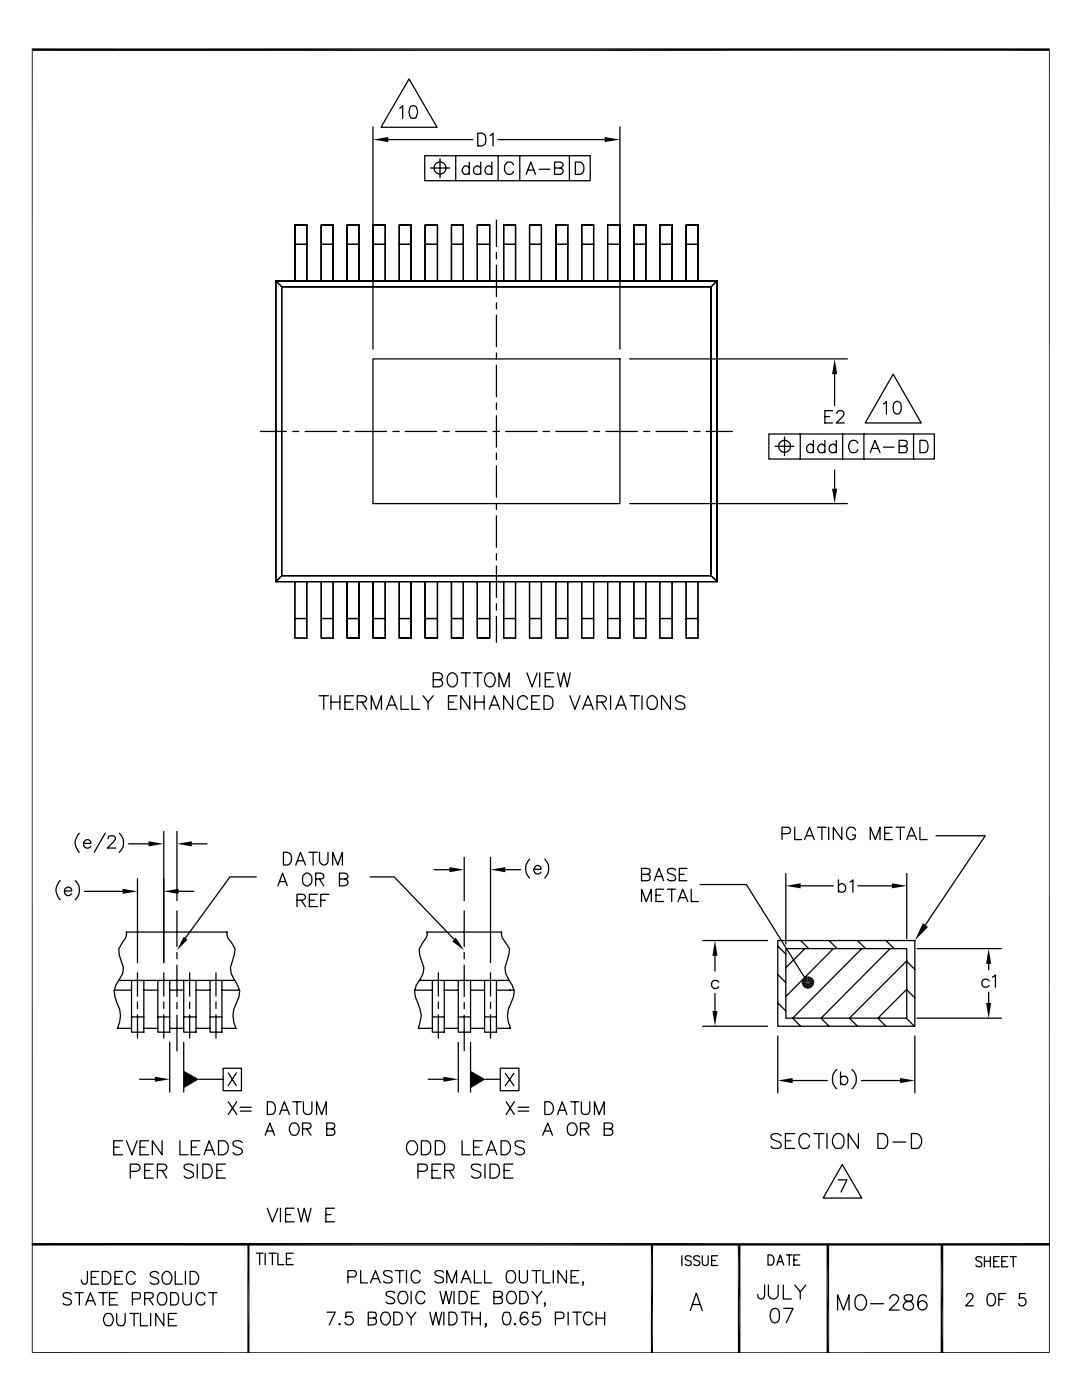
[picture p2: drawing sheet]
<svg xmlns="http://www.w3.org/2000/svg" width="216mm" height="279mm" viewBox="0 0 216 279" stroke-linecap="round" stroke-linejoin="round" font-family="sans-serif">
<g fill="none" stroke="#000" stroke-width=".25">
<path d="M81.6 15.7l5.6 9.7h-11.2zM74.4 25.3v44.4M77.5 27.9h16.8M79.8 21.6l.5-.5v2.5M82 21.3l.5-.2a1.39 1.39 0 0 1 .6 2l-.1 .4h-1a2.08 2.08 0 0 1 0-2.2zM84.8 31.1h33v5h-33zM85.9 33.5h3.8M87.8 31.7v3.8M90.9 31.1v5M93.6 33.5a.83 .83 0 0 0-1.3-.1 .83 .83 0 0 0 .2 1.3 .85 .85 0 0 0 1.1-.2M93.6 32.3v2.5M95.3 26.6h.9a1.45 1.45 0 0 1 .6 2.2l-.6 .3h-.9z"/>
<path d="M95.9 33.5a.82 .82 0 0 0-1.4 .2 .82 .82 0 0 0 .9 1.1l.5-.3M95.9 32.3v2.5M97.8 27.1l.6-.5v2.5M98.1 33.5a.74 .74 0 0 0-.9-.3 .74 .74 0 0 0-.4 .9 .73 .73 0 0 0 .5 .7 .73 .73 0 0 0 .8-.3M98.1 32.3v2.5M99.4 27.9h21.2M99.4 31.1v5M102.4 32.9a.91 .91 0 0 0-1-.6 .91 .91 0 0 0-.7 1 1.12 1.12 0 0 0 .2 1.2 1.12 1.12 0 0 0 1.2 .2l.3-.5M103.7 31.1v5M105 34.8l.9-2.5 .9 2.5M105.3 34h1.2M107.6 33.8h2.1"/>
<path d="M110.7 33.5h1.1a.74 .74 0 0 0 .6-.7l-.3-.4-1.4-.1v2.5h1.1a.64 .64 0 0 0 .4-1l-.1-.2-.3-.1M113.6 31.1v5M114.8 32.3h.9a1.3 1.3 0 0 1 .8 1.3 1.3 1.3 0 0 1-.8 1.2h-.9zM123.7 25.3v44.4M55 56h88.1M55 56v60.1M55 56l1.2 1.2M56.2 57.2h85.7M56.2 57.2v57.7M58.8 56v-11.1h2.4v11.1M58.8 48.8h2.4M64.1 56v-11.1h2.4v11.1"/>
<path d="M64.1 48.8h2.4M69.3 56v-11.1h2.3v11.1M69.3 48.8h2.3M74.4 56v-11.1h2.5v11.1M74.4 48.8h2.5M79.7 56v-11.1h2.3v11.1M79.7 48.8h2.3M84.8 56v-11.1h2.5v11.1M84.8 48.8h2.5M90.1 56v-11.1h2.4v11.1M90.1 48.8h2.4M95.2 56v-11.1h2.5v11.1"/>
<path d="M95.2 48.8h2.5M99.1 43.9v5.3M99.1 50.4v1.2M99.1 52.9v6.3M100.5 56v-11.1h2.4v11.1M100.5 48.8h2.4M105.7 56v-11.1h2.3v11.1M105.7 48.8h2.3M110.9 56v-11.1h2.4v11.1M110.9 48.8h2.4M116.1 56v-11.1h2.3v11.1M116.1 48.8h2.3"/>
<path d="M121.2 48.8h2.5M123.7 44.9h-2.5v11.1M126.5 56v-11.1h2.4v11.1M126.5 48.8h2.4M131.7 56v-11.1h2.4v11.1M131.7 48.8h2.4M136.9 56v-11.1h2.4v11.1M136.9 48.8h2.4M141.9 57.2v57.7M143.1 56v60.1M143.1 56l-1.2 1.2M74.4 71.6h49.3v28.9h-49.3z"/>
<path d="M99.1 60.5v1.1M99.1 62.9v6.3M99.1 70.4v1.3M99.1 72.9v6.3M125.6 71.6h43.5M166.5 74.7v6.2M178.2 74.7l5.6 9.7h-11.2zM52 86.1h5.1M58.4 86.1h1.2M60.9 86.1h6.2M68.4 86.1h1.3M70.9 86.1h6.2"/>
<path d="M78.4 86.1h1.3M80.9 86.1h6.2M88.4 86.1h1.3M90.9 86.1h6.2M98.4 86.1h1.3M99.1 80.4v1.3M99.1 83v6.2M99.1 90.4v1.3M99.1 93v6.2M100.9 86.1h6.3M108.4 86.1h1.2M110.9 86.1h6.3"/>
<path d="M118.4 86.1h1.2M120.9 86.1h6.3M128.4 86.1h1.2M130.9 86.1h6.3M138.4 86.1h1.3M140.9 86.1h5.2M153.4 86.6h33v5h-33zM154.7 89.1h3.7M156.5 87.2v3.7M159.7 86.6v5M162.3 89.1a.74 .74 0 0 0-1-.4 .74 .74 0 0 0-.3 1 .73 .73 0 0 0 .5 .6 .73 .73 0 0 0 .8-.3M162.3 87.9v2.4"/>
<path d="M164.6 89.1l-.4-.5a.83 .83 0 0 0-1 1.1 .83 .83 0 0 0 1.4 .3M164.6 83.1h.9M164.6 87.9v2.4M166.1 82h-1.5v2.4h1.5M166.5 93.8v3.7M166.9 89.1a.82 .82 0 0 0-1.5 .1 .82 .82 0 0 0 1 1.1l.5-.3M166.9 87.9v2.4M167 82.5a.72 .72 0 0 1 .7-.6 .72 .72 0 0 1 .7 .7l-.3 .6-1.2 1.2h1.6M168.1 86.6v5M171.2 88.5a.96 .96 0 0 0-1.1-.6 .96 .96 0 0 0-.8 .9 1.12 1.12 0 0 0 .3 1.2 1.12 1.12 0 0 0 1.2 .3l.4-.6M172.4 86.6v5M173.7 90.3l.9-2.4 1 2.4"/>
<path d="M174 89.5h1.2M176.3 80.6l.2-.1 .4-.4v2.5M176.3 89.2h2.1M178.6 80.3a.74 .74 0 0 1 1.1 .3 2.21 2.21 0 0 1-.2 1.9 .74 .74 0 0 1-1.2-.4 2.21 2.21 0 0 1 .3-1.8zM179.4 89.1h1l.5-.3a.59 .59 0 0 0 .1-.6 .59 .59 0 0 0-.6-.3h-1v2.4h1a.64 .64 0 0 0 .6-.6 .64 .64 0 0 0-.6-.6M182.3 86.6v5M183.6 87.9h.8a1.39 1.39 0 0 1 .6 2.1l-.6 .3h-.8zM55 116.1h88.1M56.2 114.9h85.7M56.2 114.9l-1.2 1.2M58.8 116.1v11.2h2.4v-11.2M64.1 116.1v11.2h2.4v-11.2"/>
<path d="M69.3 116.1v11.2h2.3v-11.2M74.4 116.1v11.2h2.5v-11.2M79.7 116.1v11.2h2.3v-11.2M84.8 116.1v11.2h2.5v-11.2M90.1 116.1v11.2h2.4v-11.2M95.2 116.1v11.2h2.5v-11.2M99.1 100.5v1.2M99.1 103v6.2M99.1 110.5v1.3M99.1 112.9v6.3M100.5 116.1v11.2h2.4v-11.2M105.7 116.1v11.2h2.3v-11.2"/>
<path d="M110.9 116.1v11.2h2.4v-11.2M116.1 116.1v11.2h2.3v-11.2M121.2 116.1v11.2h2.5v-11.2M125.6 100.5h43.5M126.5 116.1v11.2h2.4v-11.2M131.7 116.1v11.2h2.4v-11.2M136.9 116.1v11.2h2.4v-11.2M141.9 114.9l1.2 1.2M58.8 123.4h2.4M63.7 138.9h1.8M64.1 123.4h2.4M64.6 138.9v2.7"/>
<path d="M66 138.9v2.7M67.8 138.9v2.7M69.3 123.4h2.3M70.5 138.9h-1.7v2.7h1.7M74.4 123.4h2.5M79.7 123.4h2.3M80 138.9v2.7h1.5M82.2 138.9v2.7h1.5M84.4 138.9l1 1.2 1-1.2M84.8 123.4h2.5M86.4 135.6h1.2l.5-.2a.62 .62 0 0 0 0-.9l-.5-.2h-1.2v2.8h1.2l.5-.3a.78 .78 0 0 0 0-1.1l-.5-.1M89.5 134.7l.5-.4a1.41 1.41 0 0 1 1.3 .8 1.41 1.41 0 0 1-.3 1.6l-.5 .4a1.41 1.41 0 0 1-1.3-.9 1.41 1.41 0 0 1 .3-1.5z"/>
<path d="M90.1 123.4h2.4M91.2 138.9h-1.7v2.7h1.7M92 134.3h1.9M93 134.3v2.8M93.7 138.9v2.7l-1.8-2.7v2.7M94.4 134.3h1.8M94.7 138.9v2.7M95.2 123.4h2.5M95.3 134.3v2.8M96.6 138.9v2.7M96.9 134.7a.91 .91 0 0 1 1-.5 .91 .91 0 0 1 .7 .8 1.67 1.67 0 0 1-.6 2.1 1.33 1.33 0 0 1-1.2-.7 1.33 1.33 0 0 1 .1-1.4zM99.1 120.5v1.3"/>
<path d="M99.1 123v5.2M99.6 137.1v-2.8l1 2.8 1-2.8v2.8M100.5 123.4h2.4M102.3 138.9v2.7l-1.8-2.7v2.7M105.2 134.3l1 2.8 1-2.8M105.2 139.5a.91 .91 0 0 0-.8-.7 .91 .91 0 0 0-.9 .7 1.32 1.32 0 0 0-.1 1.4 1.32 1.32 0 0 0 1.2 .7l.3-.1 .3-.5M105.7 123.4h2.3M107.7 138.9h-1.6v2.7h1.6M107.7 134.3v2.8M108.5 138.9a1.48 1.48 0 0 1 1.8 .7 1.48 1.48 0 0 1-.5 1.9l-1.3 .1zM108.8 135.6h1M110.5 134.3h-1.7v2.8h1.7"/>
<path d="M110.9 123.4h2.4M111.3 134.3l.5 2.8 .7-2.8 .7 2.8 .6-2.8M113.7 138.9l1 2.7 1-2.7M116.1 123.4h2.3M121.2 123.4h2.5M121.8 138.9v2.7M125.7 138.9h1.9M126.5 123.4h2.4M126.7 138.9v2.7M128.1 138.9v2.7M129.4 139.3l.5-.4a1.41 1.41 0 0 1 1.3 .8 1.41 1.41 0 0 1-.3 1.5 1 1 0 0 1-1.1 .3 1 1 0 0 1-.7-1v-.6zM131.7 123.4h2.4"/>
<path d="M133.8 138.9v2.7l-1.8-2.7v2.7M136.7 139.3a1.19 1.19 0 0 0-1.9 0v.2l.2 .4 1.1 .4a.71 .71 0 0 1 .3 1.2 1.55 1.55 0 0 1-1.6-.3M136.9 123.4h2.4M66 140.1h1.8M68.8 140.1h1.1M71.3 140.1h1.2a.72 .72 0 0 0 .7-.7l-.3-.4-.4-.1h-1.2v2.7M72.2 140.1l1 1.5M74.1 141.6v-2.7l1 2.7 1-2.7v2.7M77.1 141.6l1-2.7 1.1 2.7M77.6 140.7h1.2M85.4 140.1v1.5M89.5 140.1h1"/>
<path d="M94.7 140.1h1.9M97.6 141.6l1-2.7 1.1 2.7M98 140.7h1.3M106.1 140.1h1M116.2 141.6l1.1-2.7 1.1 2.7M116.7 140.7h1.2M119.1 140.1h1.2a.64 .64 0 0 0 .6-.3 .64 .64 0 0 0-.1-.7l-.5-.2h-1.2v2.7M120.1 140.1l.9 1.5M122.9 141.6l1.1-2.7 1 2.7M123.3 140.7h1.2M12 175.8a2.53 2.53 0 0 0 0 3.8M12.9 177.8h1.4v-.3a.82 .82 0 0 0-.8-.5 1.01 1.01 0 0 0-.5 1.4l.5 .3h.3l.5-.3"/>
<path d="M15 175.8a2.55 2.55 0 0 1 0 3.8M15.8 166.3a2.55 2.55 0 0 0 0 3.8M16.7 168.3h1.4a.72 .72 0 0 0-.7-.8 .72 .72 0 0 0-.7 .8 .79 .79 0 0 0 .4 .9 .79 .79 0 0 0 1-.3M16.8 177.9h7.7M21 166.3l-2.2 3.8M21.6 167.4a.46 .46 0 0 1 .4-.6h.5a.55 .55 0 0 1 .5 .4 .55 .55 0 0 1-.1 .5l-1.5 1.5h1.7M23.8 166.3a2.55 2.55 0 0 1 0 3.8M25.7 168.4h3.9M27.4 175.3v16.8M32.7 165.9v26.2M35.3 165.9v13.8M35.6 177.9h3.1"/>
<path d="M38.3 168.4h3M51.1 175h-5.2l-8.9 12.2M55.5 176.8l.9-2.6 .9 2.6M55.8 175.9h1.2M56.6 170.1a1.31 1.31 0 0 1 1.6 1.3 1.31 1.31 0 0 1-1.6 1.2zM59 172.6l.9-2.5 1.1 2.5M59.3 179.7h1.1a.74 .74 0 0 0 .6-.8l-.3-.3-1.4-.1v2.4M59.4 171.8h1.1M60.1 179.7l.9 1.2M60.5 174.7l.5-.5h.6a1.48 1.48 0 0 1 0 2.6h-.6a1.44 1.44 0 0 1-.5-2zM61.6 170.1h1.7M61.7 179.7h1"/>
<path d="M62.5 170.1v2.5M63 175.4l1.3-.1a.6 .6 0 0 0 .2-.8l-.5-.3h-1v2.6M63.3 178.5h-1.6v2.4h1.6M63.8 170.1v1.8a.85 .85 0 0 0 .8 .7 .85 .85 0 0 0 .8-.7v-1.8M63.8 175.4l.8 1.4M64 179.7h.9M65.6 178.5h-1.6v2.4M66.4 172.6v-2.5l1 2.5 .9-2.5v2.5M67.7 175.4l1.5-.1 .2-.3v-.2l-.2-.4-.5-.2h-1v2.6h1l.5-.2a.6 .6 0 0 0 0-1l-.5-.2M73.8 175h4.9l11.9 12.5M86.6 173.6h3.1M92.6 171.1v8.6"/>
<path d="M97.9 171.1v21M100.8 173.6h3.1M105.7 171.4a2.74 2.74 0 0 0 0 3.9M106.5 173.5h1.4a.67 .67 0 0 0-.4-.7 .67 .67 0 0 0-.8 .3 .79 .79 0 0 0 .1 1.2 .79 .79 0 0 0 1.1-.2M108.7 171.4a2.74 2.74 0 0 1 0 3.9M128 174.5h1.1l.5-.3a.59 .59 0 0 0 .1-.6 .59 .59 0 0 0-.6-.3h-1.1v2.5h1.1l.5-.3v-.7l-.5-.3M128 179.9v-2.4l.9 2.4 1.1-2.4v2.4M130.6 175.8l.9-2.5 .9 2.5M130.9 174.9h1.2M130.9 178.6h.9M132.4 177.5h-1.5v2.4h1.5M133.2 177.5h1.6"/>
<path d="M134 177.5v2.4M134.8 173.7a1.08 1.08 0 0 0-1.6 0l.1 .5 1.1 .4a.66 .66 0 0 1 .2 1.1 1.26 1.26 0 0 1-1.4-.3M135.3 179.9l.9-2.4 1 2.4M135.6 174.5h.9M135.6 179.2h1.2M137.1 173.3h-1.5v2.5h1.5M137.9 177.5v2.4h1.5M139.7 176.5h9.2l11.6 18.5M156 166.4h1.1a.64 .64 0 0 0 .5-1l-.1-.2-.4-.1h-1.1v2.5M156.8 174.3v14.1M158.6 165.1v2.5h1.3M159.8 176.8h6.5"/>
<path d="M160.5 167.6l1-2.5 1 2.5M161 166.8h1.1M163.2 165.1h1.6M164 165.1v2.5M165.4 165.1v2.5M167.3 176.8a.82 .82 0 0 1 1.4 .1 .82 .82 0 0 1-.9 1.2l-.5-.4M167.3 175.6v2.5M168 165.1v2.5l-1.7-2.5v2.5M169.6 176l.6-.4v2.5M170.7 165.7a.91 .91 0 0 0-1-.6 .91 .91 0 0 0-.8 .9 1.12 1.12 0 0 0 .3 1.2 1.12 1.12 0 0 0 1.1 .3l.3-.3 .1-.6h-.6M171.2 176.8h6.8M173.7 167.6v-2.5l1 2.5 .9-2.5v2.5"/>
<path d="M176.5 166.3h1M178.1 165.1h-1.6v2.5h1.6M178.8 165.1h1.7M179.7 165.1v2.5M180.9 167.6l1-2.5 1 2.5M180.9 174.3v13.1M181.3 166.8h1.2M183.6 165.1v2.5h1.4M186.8 166.8h9.8l-11.9 17.8M22.8 197.6h3.4M23.7 195.7h23.1M26.2 195.7v10.3h2.5v-10.3"/>
<path d="M27.4 194.1v4.7M27.4 200v1.3M28.7 197.6h2.8M31.5 195.7v10.3h2.4v-10.3M32.7 194.1v4.7M32.7 200v1.3M33.9 197.6h2.8M35.3 181.8v7.1M35.3 190.1v1.2M35.3 192.6v6.3M36.7 195.7v10.3h2.4v-10.3M37.8 194.1v4.7"/>
<path d="M37.8 200v1.3M39.1 197.6h2.8M41.9 195.7v10.3h2.4v-10.3M43.1 194.1v4.7M43.1 200v1.3M44.3 197.6h3.5M82.7 197.6h3.6M83.7 195.7h17.9M86.3 195.7v10.3h2.3v-10.3M87.5 194.1v4.7M87.5 200v1.3M88.6 197.6h2.8"/>
<path d="M91.4 195.7v10.3h2.5v-10.3M92.6 181.8v7.1M92.6 190.1v1.2M92.6 192.6v6.3M93.9 197.6h2.8M96.7 195.7v10.3h2.4v-10.3M97.9 194.1v4.7M97.9 200v1.3M99.1 197.6h3.4M140.2 187.7h13M142.7 190.8v3M142.7 198.3v3.5"/>
<path d="M143.4 196a.8 .8 0 0 0-1.2-.1 .8 .8 0 0 0 0 1.2 .8 .8 0 0 0 1.2-.2M155.2 187.7h27.3v17.1h-27.3zM155.2 194.5l1.6 1.6M155.2 188.8l1.6 1.6M156.8 189.3h24.1v13.9h-24.1zM159.8 187.7l1.6 1.6M160.6 189.3l-3.8 3.8M165.4 187.7l1.6 1.6M166.3 189.3l-9.5 9.6M171.1 187.7l1.6 1.6M172 189.3l-13.8 13.9 1.6 1.6M176.8 187.7l1.6 1.6"/>
<path d="M177.6 189.3l-13.8 13.9 1.6 1.6M180.9 191.8l-11.4 11.4 1.6 1.6M180.9 197.4l-5.7 5.8 1.6 1.6M180.9 197.5l1.6 1.6M180.9 191.9l1.6 1.6M182.5 187.7v.1M183 189.3h16.8M197.3 192.4v1.1M197.3 198v2.2M197.4 195.7a.8 .8 0 0 0-1.2-.1 .8 .8 0 0 0 0 1.2 .8 .8 0 0 0 1.2-.1M198 195l.6-.4v2.4M26.2 205.2h-2.7a5.2 5.2 0 0 0-.1-5 3.9 3.9 0 0 1 .4-4.7l.7-1.2 .1-1.2-.8-2.5-.1-1.2 1.4-2.2 .1-1.2h20.1l.2 1.2 .8 1.1 .6 1.1-.2 1.2-.7 2.5 .1 1.2 .6 1.2a3.6 3.6 0 0 1 .5 4.7 5.2 5.2 0 0 0-.1 5h-2.8"/>
<path d="M26.2 202.9h2.5M27.4 202.5v4.7M27.9 215.4h3M28.7 205.2h2.8M31.5 202.9h2.4M32.7 202.5v4.7M33.9 205.2h2.8M33.9 208v9.9M35.3 200.1v1.2M35.3 202.6v7.1M36.7 202.9h2.4M36.7 208v9.9"/>
<path d="M37.8 202.5v4.7M39.1 205.2h2.8M39.7 215.4h4.8M41.9 202.9h2.4M43.1 202.5v4.7M44.5 213.2h3.7v4.5h-3.7zM45.6 214.1l1.6 2.6M45.6 219.9l1.6 2.5M47.2 214.1l-1.6 2.6M47.2 219.9l-1.6 2.5M53.3 219.9h.8a1.5 1.5 0 0 1 .4 2.4l-1.2 .1zM58.4 219.9h1.7"/>
<path d="M59.3 219.9v2.5M60.5 219.9v1.8a.87 .87 0 0 0 .9 .7 .87 .87 0 0 0 .8-.7v-1.8M85.4 215.4h3.1M86.3 205.2h-2.8l.6-2.5-.7-2.5a3.6 3.6 0 0 1 .4-4.7l.6-1.2 .2-1.2-.9-2.5v-1.2l1.3-2.2 .3-.6-.1-.6h14.9l.1 1.2 1.5 2.2-.2 1.2-.7 2.5 .1 1.2 .6 1.2a3.6 3.6 0 0 1 .4 4.7 5.2 5.2 0 0 0 0 5M86.3 202.9h2.3M87.5 202.5v4.7M88.6 205.2h2.8M91.4 202.9h2.5M91.4 208v9.9M92.6 200.1v1.2M92.6 202.6v7.1M93.9 205.2h2.8"/>
<path d="M93.9 208v9.9M96.7 202.9h2.4M96.9 215.4h2.9M97.9 202.5v4.7M99.1 205.2h2.8h-.2M99.8 213.2h3.7v4.5h-3.7zM100.8 214.2l1.7 2.5M101 219.9l1.6 2.5M102.5 214.2l-1.7 2.5M102.6 219.9l-1.6 2.5M108.7 219.9h.9a1.36 1.36 0 0 1 .8 1.2 1.36 1.36 0 0 1-.8 1.3h-.9zM113.9 219.9h1.6"/>
<path d="M114.7 219.9v2.5M116 219.9l.1 2.2a.92 .92 0 0 0 .9 .3 .92 .92 0 0 0 .7-.7v-1.8M140.2 204.8h13M155.2 200.2l1.6 1.6M155.2 206.8v11.3M158.2 215.6h6.9M167 213.4a2.55 2.55 0 0 0 0 3.9M167.7 215.1a.81 .81 0 0 1 1.1-.1 .81 .81 0 0 1 .3 1 .81 .81 0 0 1-1.1 .3l-.3-.2M167.7 214v2.5M170 213.4a2.55 2.55 0 0 1 0 3.9M171.9 215.6h7.7M180.9 203.1l-.1 .1 1.7 1.6"/>
<path d="M182.5 206.8v11.3M183 203.2h16.8M22.7 228.9h1.1M24.5 227.7h-1.8v2.8h1.8M25.2 227.7l1.1 2.8 1-2.8M26 233.8h1.3l.5-.3 .1-.2a.76 .76 0 0 0-.6-1h-1.3v2.8M27.9 228.9h1.1M28.9 233.6h1M29.6 227.7h-1.7v2.8h1.7M30.6 232.3h-1.7v2.8h1.7M31.4 233.6h1.2a.64 .64 0 0 0 .7-.6 .64 .64 0 0 0-.7-.7h-1.2v2.8M32.3 227.7v2.8l-1.9-2.8v2.8"/>
<path d="M32.3 233.6l1 1.5M35.9 227.7v2.8h1.6M38.2 228.9h1M38.6 232.7a1.38 1.38 0 0 0-1.9 0 .64 .64 0 0 0 .6 .8 2.04 2.04 0 0 1 1.3 .8v.4a1.19 1.19 0 0 1-1.9 0M39.4 232.3v2.8M39.9 227.7h-1.7v2.8h1.7M40.5 232.3l1.2 .1a1.57 1.57 0 0 1-.3 2.7h-.9zM40.7 230.5l1-2.8 1.1 2.8M41.1 229.5h1.3M43.3 233.6h1M43.6 227.7h1a1.49 1.49 0 0 1 1 1.4 1.49 1.49 0 0 1-1 1.4h-1zM45 232.3h-1.7v2.8h1.7"/>
<path d="M47.9 221h2.2M47.9 221.7h2.2M48.3 228a1.38 1.38 0 0 0-1.8 0 .64 .64 0 0 0 .5 .9l1 .3 .3 .4v.4a1.19 1.19 0 0 1-1.8 0M52.9 226.6l.9-2.5 1 2.5M53.3 225.7h1.1M55.8 222.4l.9-2.5 1 2.5M56.1 221.6h1.2M58 224.5a.95 .95 0 0 1 1.1-.4 .95 .95 0 0 1 .6 .9 1.12 1.12 0 0 1-.3 1.2 1.12 1.12 0 0 1-1.1 .3 1.5 1.5 0 0 1-.3-2zM60.4 225.3h1.1l.5-.3a.59 .59 0 0 0 0-.6 .59 .59 0 0 0-.5-.3h-1.1v2.5M61.2 225.3l.9 1.3M63.2 222.4v-2.5l1 2.5 .9-2.5v2.5M65.2 225.3h1l.5-.3a.59 .59 0 0 0 .1-.6 .59 .59 0 0 0-.6-.3h-1v2.5h1l.5-.3 .1-.6-.3-.3-.3-.1"/>
<path d="M81.4 228a1.06 1.06 0 0 1 1.2-.3 1.06 1.06 0 0 1 .7 1 1.39 1.39 0 0 1-1.3 1.8l-.3-.2a1.59 1.59 0 0 1-.3-2.3zM83.4 233.8h1.2l.4-.2a.74 .74 0 0 0 0-1.2l-1.6-.1v2.8M84.1 227.7h.9a1.39 1.39 0 0 1 .9 2.1l-.5 .5-.4 .2h-.9zM86.2 233.6h1.1M86.9 227.7h.9a1.39 1.39 0 0 1 .8 2.1l-.4 .5-.4 .2h-.9zM88 232.3h-1.8v2.8h1.8M88.7 233.6l1.6-.1a.7 .7 0 0 0 0-1.1l-1.6-.1v2.8M89.7 233.6l.9 1.5M92.2 227.7v2.8h1.6M94.5 228.9h1.1M95.9 232.7a1.38 1.38 0 0 0-1.8 0 .76 .76 0 0 0 .6 .8 1.46 1.46 0 0 1 1.2 .8v.4a1.19 1.19 0 0 1-1.8 0M96.2 227.7h-1.7v2.8h1.7"/>
<path d="M96.8 232.3v2.8M97 230.5l1-2.8 1.1 2.8M97.5 229.5h1.2M97.8 232.3h.9a1.21 1.21 0 0 1 1 1.7 1.19 1.19 0 0 1-1 1.1h-.9zM100 227.7h.9a1.49 1.49 0 0 1 1 1.4 1.49 1.49 0 0 1-1 1.4h-.9zM100.6 233.6h1.1M102.4 232.3h-1.8v2.8h1.8M103.4 221h2.1M103.4 221.7h2.1M104.6 228a1.38 1.38 0 0 0-1.8 0 .64 .64 0 0 0 .5 .9l.8 .2a.68 .68 0 0 1 .5 .5 .68 .68 0 0 1-.2 .7 1.21 1.21 0 0 1-1.6-.3M108.3 226.6l1-2.5 .9 2.5M108.7 225.7h1.2"/>
<path d="M111.3 222.4l.9-2.5 .9 2.5M111.6 221.6h1.2M113.7 224.2a1.13 1.13 0 0 1 1.3 .4 1.13 1.13 0 0 1 0 1.4 .91 .91 0 0 1-1.1 .6 .91 .91 0 0 1-.7-1 1.34 1.34 0 0 1 .5-1.4zM115.8 225.3h1.1a.74 .74 0 0 0 .6-.8l-.2-.3-.4-.1h-1.1v2.5M116.7 225.3l.8 1.3M118.6 222.4v-2.5l.9 2.5 1.1-2.5v2.5M120.6 225.3h1.1l.5-.3a.59 .59 0 0 0 0-.6 .59 .59 0 0 0-.5-.3h-1.1v2.5h1.1l.5-.3v-.7l-.5-.3M155.9 226.7a1.38 1.38 0 0 0-2.1 0 .76 .76 0 0 0 .6 .8 1.65 1.65 0 0 1 1.5 .8v.5a1.63 1.63 0 0 1-1.8 .3l-.3-.3M156.7 227.7h1.1M158.6 226.2h-1.9v3h1.9M161.5 226.9a1.09 1.09 0 0 0-1.2-.7 1.09 1.09 0 0 0-.9 1.1 1.34 1.34 0 0 0 .3 1.5 1.34 1.34 0 0 0 1.4 .3l.4-.6M162.4 226.2h2"/>
<path d="M163.4 226.2v3M165 226.2v3M166.5 226.7l.2-.3a1.1 1.1 0 0 1 1.7 .9 1.47 1.47 0 0 1-.8 1.9l-.9-.1a1.79 1.79 0 0 1-.2-2.4zM167.3 235.5h1.7l-1.2 2.4M168.1 232.4l3.9 6.7h-7.7zM171.3 226.2v3l-2.1-3v3M175.2 226.2h1a1.75 1.75 0 0 1 .4 2.9l-1.4 .1zM178.1 227.9h2.7M181.9 226.2h1a1.66 1.66 0 0 1 .4 2.9l-1.4 .1zM14.2 258.3a1.08 1.08 0 0 0-1.6 0l.2 .6 1 .3a.61 .61 0 0 1 .4 .7 .61 .61 0 0 1-.6 .5l-.8-.1-.2-.2M15 258h1.6M15.8 258v2.4"/>
<path d="M17.4 253.7v2.3a.6 .6 0 0 1-.9 .2l-.2-.8M17.4 259.6h1.2M18.2 254.9h.9M19.7 253.7h-1.5v2.6h1.5M19.7 258h1.7M20.4 253.7h.9a1.35 1.35 0 0 1 .8 1.3 1.35 1.35 0 0 1-.8 1.3h-.9zM20.6 258v2.4M21.8 259.2h1.1M22.9 254.9h1M23.5 258h-1.7v2.4h1.7M24.5 253.7h-1.6v2.6h1.6M26.4 259.2h1.5l.1-.5-.1-.6-.5-.1h-1v2.4"/>
<path d="M27 254.3a.92 .92 0 0 0-1.1-.6 .92 .92 0 0 0-.7 1.1 1.08 1.08 0 0 0 .2 1.2 1.08 1.08 0 0 0 1.3 .2l.3-.5M28.9 259.2h1.1l.5-.3a.59 .59 0 0 0 0-.6 .59 .59 0 0 0-.5-.3h-1.1v2.4M29.7 259.2l.9 1.2M31.7 254.2a.93 .93 0 0 0-.9-.5 .93 .93 0 0 0-.8 .6l.2 .5 1 .3a.66 .66 0 0 1 .2 1.1 1.26 1.26 0 0 1-1.4-.3M31.8 258.1l.8-.1a1.42 1.42 0 0 1 0 2.4h-.5a1.5 1.5 0 0 1-.3-2.3zM32.4 254.3l.6-.6a1.35 1.35 0 0 1 1.3 1 1.35 1.35 0 0 1-.5 1.5l-.3 .1a1.24 1.24 0 0 1-1.1-.6 1.24 1.24 0 0 1 0-1.4zM34 258h.9a1.39 1.39 0 0 1 .6 2.1l-.6 .3h-.9zM35 253.7v2.6h1.4M36.5 258v1.8l.2 .3a.86 .86 0 0 0 .8 .3 .86 .86 0 0 0 .7-.6v-1.8M37 253.7v2.6M37.9 253.7h.9a1.36 1.36 0 0 1 .8 1.3 1.36 1.36 0 0 1-.8 1.3h-.9zM40.9 258.6a.83 .83 0 0 0-.8-.6 .83 .83 0 0 0-.8 .6 1.13 1.13 0 0 0-.1 1.3 1.13 1.13 0 0 0 1.4 .4l.3-.5"/>
<path d="M41.7 258h1.6M42.5 258v2.4M51.1 250.1h1.4M51.8 250.1v2.3M52.9 250.1v2.3M53.3 241.1l1.1 2.7 1.1-2.7M53.7 250.1h1.4M54.4 250.1v2.3M55.5 250.1v2.3h1.1M56 241.1v2.7M57 242.4h1M57.1 251.2h.9"/>
<path d="M58.5 250.1h-1.4v2.3h1.4M58.7 241.1h-1.7v2.7h1.7M59.4 241.1l.7 2.7 .6-2.7 .7 2.7 .7-2.7M65 242.4h1M66.7 241.1h-1.7v2.7h1.7M69.4 254.8h1.1a.64 .64 0 0 0 .6-.6 .64 .64 0 0 0-.6-.6h-1.1v2.4M72 253.6v2.4h1.3M73.9 256l1-2.4 1 2.4M74.3 255.2h1.2M78.2 253.9a1.16 1.16 0 0 0-1.7 0v.3l.3 .3 .9 .3a.6 .6 0 0 1 .5 .7 .6 .6 0 0 1-.6 .5l-.8-.1-.3-.2M78.7 258.1a1.16 1.16 0 0 0-1.7 0 .5 .5 0 0 0 .6 .6 1.47 1.47 0 0 1 1.1 .8v.3a1.16 1.16 0 0 1-1.7 0M78.9 253.6h1.7"/>
<path d="M79.7 258.1a.95 .95 0 0 1 1-.3 .95 .95 0 0 1 .7 .9 1.12 1.12 0 0 1-.3 1.1 1.12 1.12 0 0 1-1.2 .3 1.5 1.5 0 0 1-.2-2zM79.8 253.6v2.4M81.1 253.6v2.4M82 257.7v2.5M83.8 254.2a.91 .91 0 0 0-1-.6 .91 .91 0 0 0-.8 .9 1.12 1.12 0 0 0 .3 1.2 1.12 1.12 0 0 0 1.2 .2l.3-.5M84.8 258.3a.83 .83 0 0 0-.9-.6 .83 .83 0 0 0-.8 .6 1.13 1.13 0 0 0 0 1.4 1.13 1.13 0 0 0 1.3 .4l.4-.5M87.8 257.7l.6 2.5 .6-2.5 .6 2.5 .6-2.5M88.5 253.9a1.16 1.16 0 0 0-1.7 0v.3l.2 .3 1 .3a.6 .6 0 0 1 .5 .7 .6 .6 0 0 1-.6 .5l-.9-.1-.2-.2M89.2 256v-2.4l1 2.4 .9-2.4v2.4M90.6 257.7v2.5M91.6 257.7h.8a1.19 1.19 0 0 1 .8 1.5l-.4 .9-1.2 .1zM92 256l1-2.4 1 2.4"/>
<path d="M92.4 255.2h1.2M94.1 258.9h.9M94.7 253.6v2.4h1.4M95.6 257.7h-1.5v2.5h1.5M96.7 253.6v2.4h1.4M98.6 258.9h1.1l.5-.2a.59 .59 0 0 0 0-.7 .59 .59 0 0 0-.5-.3h-1.1v2.5h1.1l.5-.2a.74 .74 0 0 0-.2-1l-.3-.1M101.2 253.9a.94 .94 0 0 1 1-.3 .94 .94 0 0 1 .7 .9 1.12 1.12 0 0 1-.3 1.2 1.12 1.12 0 0 1-1.2 .2 1.8 1.8 0 0 1-.2-2zM101.6 257.8a1.13 1.13 0 0 1 1.3 .4 1.13 1.13 0 0 1 0 1.4 .91 .91 0 0 1-1.1 .6 .91 .91 0 0 1-.7-1 1.34 1.34 0 0 1 .5-1.4zM103.6 253.6v1.8a.81 .81 0 0 0 .8 .6 .81 .81 0 0 0 .8-.6v-1.8M103.7 257.7h.9a1.3 1.3 0 0 1 .8 1.3 1.3 1.3 0 0 1-.8 1.2h-.9zM106.2 257.7l1 1.2 .9-1.2M106.2 253.6h1.7"/>
<path d="M107 253.6v2.4M107.2 258.9v1.3M108.4 253.6v2.4h1.4M110.4 253.6v2.4M113 253.6v2.4l-1.7-2.4v2.4M114 254.8h.9M115.5 253.6h-1.5v2.4h1.5M116.4 255.9h-.2l.1-.1 .1 .4-.2 .3M136.1 250.6v2M137.9 250.9a.67 .67 0 0 0-.6-.3 .67 .67 0 0 0-.6 .4l.2 .4 .7 .2a.48 .48 0 0 1 .3 .5 .48 .48 0 0 1-.4 .5l-.6-.1-.2-.2M139.6 250.9a.67 .67 0 0 0-.6-.3 .67 .67 0 0 0-.6 .4l.2 .4 .7 .2a.48 .48 0 0 1 .3 .5 .48 .48 0 0 1-.4 .5l-.6-.1-.2-.2M140.1 250.6v1.5a.6 .6 0 0 0 .6 .5 .6 .6 0 0 0 .6-.5v-1.5"/>
<path d="M142 251.5h.7M143.2 250.6h-1.2v2h1.2M152.6 256.5v2.1l-.3 .5a.71 .71 0 0 1-.8 0 .71 .71 0 0 1-.3-.8M153.2 250.4a1.06 1.06 0 0 1 1.3 .8 1.06 1.06 0 0 1-.7 1.3h-.6zM153.3 256.5v2a1 1 0 0 0 1 .8 1 1 0 0 0 1-.8v-2M155 252.5l.7-2.1 .7 2.1M155.3 251.8h.8M156.3 256.5v2.7h1.6M156.9 250.4h1.2M157.5 250.4v2.1M158.4 251.5h.7M158.6 256.5l1.1 1.3 1.1-1.3"/>
<path d="M159.6 250.4h-1.2v2.1h1.2M159.7 257.8v1.4M170.9 258.8a1.02 1.02 0 0 1 1-.4 1.02 1.02 0 0 1 .8 .8 1.79 1.79 0 0 1-.7 2.3 1.35 1.35 0 0 1-1.4-1.9zM177.5 259.2v-.2a1.03 1.03 0 0 1 1.2-.6 .81 .81 0 0 1 .5 1.2l-1.7 1.9h1.9M180.6 258.6a.6 .6 0 0 0 .2 1l.6 .2a.85 .85 0 0 1 .9 .7 .85 .85 0 0 1-.7 1 1.11 1.11 0 0 1-1.3-.6 .99 .99 0 0 1 .9-1.1l.5-.2a.67 .67 0 0 0 .3-1l-.4-.2zM184.8 258.8a.82 .82 0 0 0-1.2-.2 2.35 2.35 0 0 0 0 2.7 .93 .93 0 0 0 1.3-.4 .93 .93 0 0 0-.6-1.3 .93 .93 0 0 0-1.2 .8M192.9 258.7l.1-.5a.73 .73 0 0 1 1.1 .4v.5l-1.4 1.5h1.5M195.9 251a.65 .65 0 0 0-.7-.2 .65 .65 0 0 0-.5 .5l.2 .2a1.01 1.01 0 0 1 1 1 .67 .67 0 0 1-1.2 0M196.4 250.8v2M196.4 251.7h1.2M197.1 258.5a.79 .79 0 0 1 1.1-.3 1.5 1.5 0 0 1-.2 2.4 .84 .84 0 0 1-1.1-.9zM197.6 250.8v2"/>
<path d="M198.3 251.7h.7M199.3 259.3h.9M199.4 250.8h-1.1v2h1.1M199.9 251.7h.8M200.7 258.1h-1.4v2.5M201.1 250.8h-1.2v2h1.2M201.6 250.8h1.2M202.2 250.8v2M204.6 258.1h-1.1l-.1 1.1a.82 .82 0 0 1 1.2 .1 .82 .82 0 0 1-.2 1.2 .82 .82 0 0 1-1.2-.3M17.1 260.4l.9-2.4 1 2.4M20.9 262.5a.95 .95 0 0 1 1.1-.3 .95 .95 0 0 1 .6 .9 1.12 1.12 0 0 1-.2 1.1 1.12 1.12 0 0 1-1.2 .3 1.5 1.5 0 0 1-.3-2zM23.3 262.1v1.8l.2 .3a.86 .86 0 0 0 .8 .4 .86 .86 0 0 0 .7-.7v-1.8"/>
<path d="M25.9 262.1h1.7M26.8 262.1v2.5M28 262.1v2.5h1.5M30.1 262.1v2.5M32.7 262.1v2.5l-1.6-2.5v2.5M33.6 263.3h1M35.2 262.1h-1.6v2.5h1.6M65.3 261.9h1.6l-1.2 2.5M67.7 264.2v.2l.2-.2M70.3 261.9h-1.2l-.2 1.1a.89 .89 0 0 1 1.5 .2 .89 .89 0 0 1-1 1.2l-.5-.2-.1-.3M73.5 263.1l1.4-.1 .2-.4-.2-.6-1.4-.1v2.5h1l.5-.2v-.9l-.1-.2h-.4M76.2 262.2a.95 .95 0 0 1 1.1-.3 .95 .95 0 0 1 .6 .9 1.24 1.24 0 0 1-1.2 1.6 1.52 1.52 0 0 1-.5-2.2z"/>
<path d="M78.6 261.9h.8a1.35 1.35 0 0 1 .9 1.2 1.35 1.35 0 0 1-.9 1.3h-.8zM81.1 261.9l.9 1.2 1-1.2M82 263.1v1.3M85.8 261.9l.6 2.5 .6-2.5 .5 2.5 .6-2.5M88.6 261.9v2.5M89.6 261.9h.7a1.19 1.19 0 0 1 .9 1.5 1.27 1.27 0 0 1-.9 1h-.7zM92 261.9h1.7M92.9 261.9v2.5M94.1 261.9v2.5M94.1 263.1h1.7M95.8 261.9v2.5M97 264.2l-.1 .2-.1-.2h.1a.45 .45 0 0 1-.1 .6"/>
<path d="M100.6 262h1a2.08 2.08 0 0 1 0 2.2l-.6 .2a1.39 1.39 0 0 1-.6-2zM102.8 264.2h-.2l.2 .2 .1-.2M105.2 262.2a.72 .72 0 0 0-1-.2 1.44 1.44 0 0 0 .4 2.4 .8 .8 0 0 0 .8-.8 .8 .8 0 0 0-.8-.8 .8 .8 0 0 0-.8 .8M107.6 261.9h-1.2l-.1 1.1a.88 .88 0 0 1 1.4 0 .88 .88 0 0 1-.3 1.3 .88 .88 0 0 1-1.2-.4M108.8 260.1h-.2h.2l-.2 .6M110.8 263.1h1.5a.66 .66 0 0 0 .2-.8 .66 .66 0 0 0-.6-.4h-1.1v2.5M113.4 261.9v2.5M114.3 261.9h1.7M115.1 261.9v2.5M118.2 262.5a.83 .83 0 0 0-.8-.7 .83 .83 0 0 0-.8 .7 1.27 1.27 0 0 0 1 1.9l.6-.6M119 263.1h1.6M119 261.9v2.5"/>
<path d="M120.6 261.9v2.5M137.8 261.5l1.1-3.4 1.2 3.4M138.2 260.3h1.4M154.1 261.3a.86 .86 0 0 1 1.3 .4 2.86 2.86 0 0 1-.2 2.1 .86 .86 0 0 1-1.4-.4 2.1 2.1 0 0 1 .3-2.1zM156.4 261.1h1.8l-1.3 2.9M167.1 261.5v-3.1l1.2 3.1 1.1-3.1v3.1M173.7 260.2h2.6"/>
<circle cx="87.8" cy="33.5" r="1.2"/>
<circle cx="156.5" cy="89.1" r="1.2"/>
</g>
<g fill="#000">
<path d="M6.3 9.7l.2 .5zM6.3 9.7l203 .5h-202.8zM209.5 9.7l-.2 .5zM6.3 9.7h203.2l-.2 .5zM74.4 27.9l3.1-.6v1.1zM120.6 27.3l3.1 .6-3.1 .5zM166.5 71.6l.5 3.1h-1zM166 97.5h1l-.5 3zM24.5 177.4l2.9 .5-2.9 .5zM29.6 167.9l3.1 .5-3.1 .5zM32.7 177.9l2.9-.5v1zM35.3 168.4l3-.5v1z"/>
<path d="M89.7 173.1l2.9 .5-2.9 .5zM97.9 173.6l2.9-.5v1zM156.8 176.8l3-.5v1zM178 176.3l2.9 .5-2.9 .5zM36.7 186.9l.7 .6-2.1 2.2zM90.9 187.1l1.7 2.6-2.3-1.8zM142.7 187.7l.5 3.1h-1zM159.9 196.1h1.3l-1 .7zM160.1 195.5l1.1 .6h-1.3zM160.2 196.8l1-.7-.6 1.1zM160.5 195l.7 1.1-1.1-.6zM161.2 196.1l.1 1.3-.7-.2z"/>
<path d="M160.5 195l.6-.2 .1 1.3zM161.2 196.1l.7 1-.6 .3zM161.1 194.8l.7 .2-.6 1.1zM161.2 196.1l1.1 .6-.4 .4zM161.2 196.1l1.3-.1-.2 .7zM161.8 195l.5 .4-1.1 .7zM161.2 196.1l1.1-.7 .2 .6zM184.1 184.2l1.1 .8-2.7 2.7zM197.3 189.3l.5 3.1h-1zM30.9 214.9l3 .5-3 .5zM36.7 213.7l3 1.7-3 1.8zM88.5 214.9l2.9 .5-2.9 .5z"/>
<path d="M93.9 213.7l3 1.7-3 1.8zM142.2 201.8h1l-.5 3zM155.2 215.6l3-.5v1.1zM179.6 215.1l2.9 .5-2.9 .6zM196.8 200.2h1l-.5 3zM164.9 248.3l.5 21.7h-.5zM164.9 248.3h.5v21.7zM6.3 248.6l203.2-.5v.5zM6.3 248.1h203.2l-203.2 .5zM147.2 248.5l.5 21.5h-.5zM147.2 248.5h.5v21.5zM187.7 248.5l.5 21.5h-.5z"/>
<path d="M187.7 248.5h.5v21.5z"/>
</g>
<path d="M6.4 9.9v260.1M209.4 9.9v260.1M6.3 269.9h203.2" fill="none" stroke="#000" stroke-width=".2"/>
<path d="M49.6 248.3v21.7M130.1 248.3v21.7" fill="none" stroke="#000" stroke-width=".42"/>
</svg>
